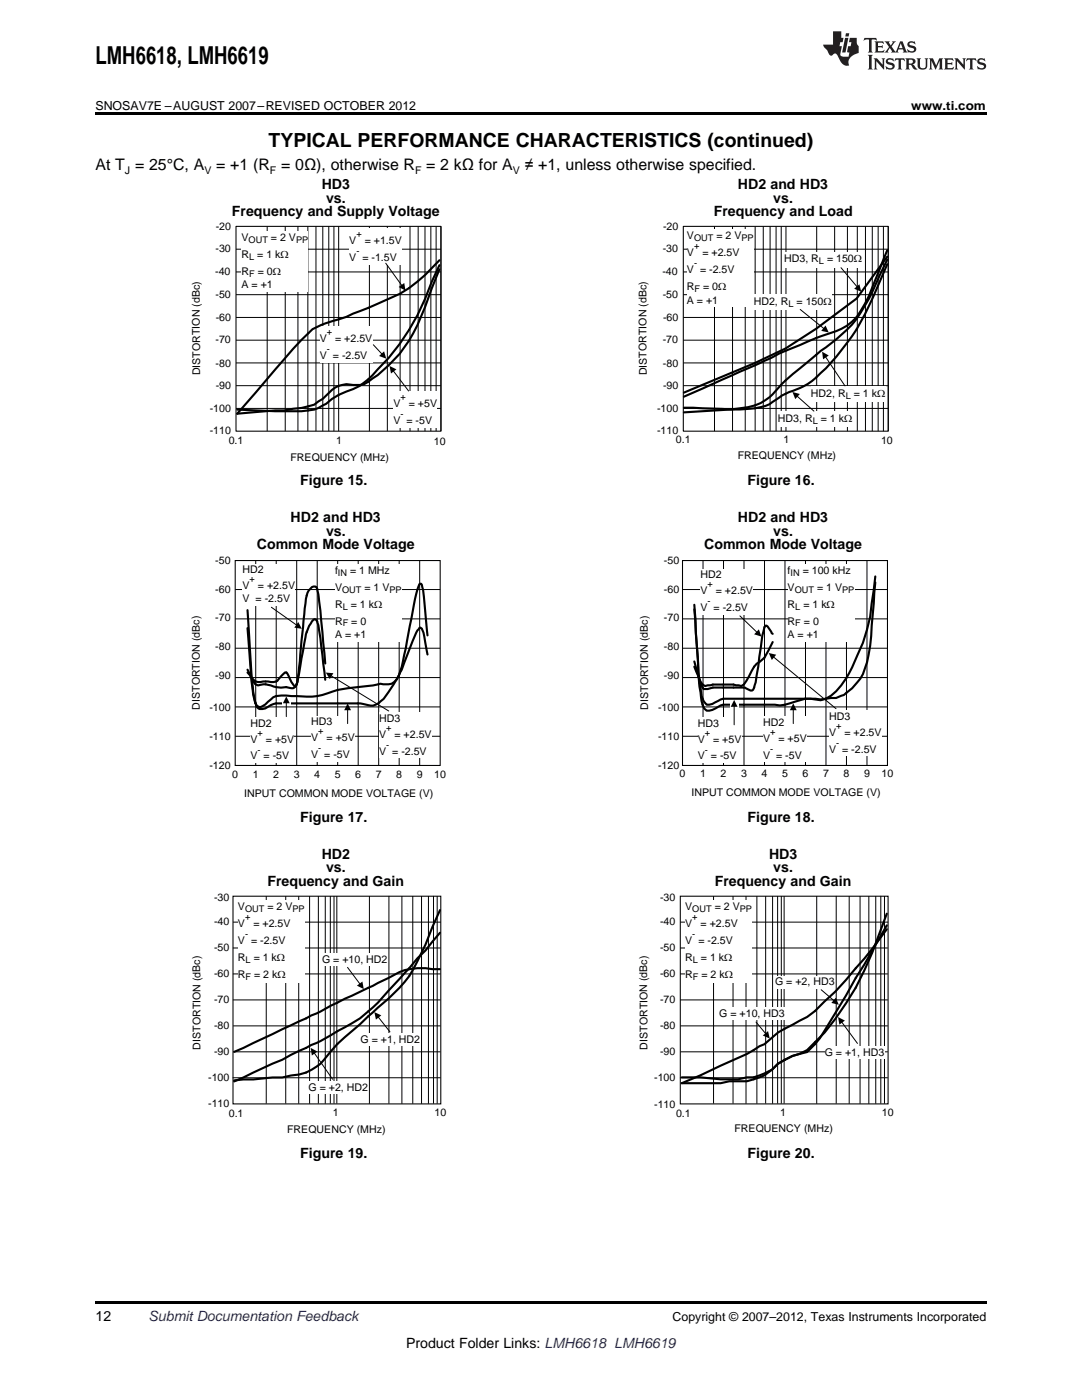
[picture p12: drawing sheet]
<svg xmlns="http://www.w3.org/2000/svg" width="216mm" height="279mm" viewBox="0 0 216 279" stroke-linecap="round" stroke-linejoin="round" font-family="sans-serif">
<defs><g id="words">
<text font-size="4.9" x="19" y="12.8">LMH6618, LMH6619</text>
<text font-size="3.9" x="53.6" y="29.3">TYPICAL PERFORMANCE CHARACTERISTICS (continued)</text>
<g font-size="3.2">
<text x="19" y="34">At T = 25°C, A</text>
<text x="43.1" y="34">= +1 (R = 0Ω), otherwise R = 2 kΩ for A</text>
<text x="104.7" y="34">≠ +1, unless otherwise specified.</text>
</g>
<g font-size="2.8">
<text x="64.2" y="37.7">HD3</text>
<text x="65.1" y="40.4">vs.</text>
<text x="147.2" y="37.7">HD2 and HD3</text>
<text x="154.3" y="40.4">vs.</text>
<text x="46.3" y="43.1">Frequency and Supply Voltage</text>
<text x="142.4" y="43.1">Frequency and Load</text>
<text x="59.9" y="96.8">Figure 15.</text>
<text x="149.2" y="96.8">Figure 16.</text>
<text x="58" y="104.2">HD2 and HD3</text>
<text x="65.1" y="106.9">vs.</text>
<text x="147.2" y="104.2">HD2 and HD3</text>
<text x="154.3" y="106.9">vs.</text>
<text x="51.3" y="109.6">Common Mode Voltage</text>
<text x="140.5" y="109.6">Common Mode Voltage</text>
<text x="59.9" y="164">Figure 17.</text>
<text x="149.2" y="164">Figure 18.</text>
<text x="64.2" y="171.4">HD2</text>
<text x="153.5" y="171.4">HD3</text>
<text x="53.4" y="176.7">Frequency and Gain</text>
<text x="65.1" y="174.1">vs.</text>
<text x="142.6" y="176.7">Frequency and Gain</text>
<text x="154.3" y="174.1">vs.</text>
<text x="59.9" y="231.1">Figure 19.</text>
<text x="149.2" y="231.1">Figure 20.</text>
<text x="19" y="263.6">12</text>
<text x="81" y="269">Product Folder Links: LMH6618 LMH6619</text>
</g>
<text font-size="2.8" fill="#0000c8" x="29.6" y="263.6">Submit Documentation Feedback</text>
<g font-size="2.5">
<text x="19" y="21.9">SNOSAV7E –AUGUST 2007–REVISED OCTOBER 2012</text>
<text x="181.8" y="21.9">www.ti.com</text>
<text x="134.2" y="263.6">Copyright © 2007–2012, Texas Instruments Incorporated</text>
</g>
<g font-size="2.1">
<text x="24.9" y="34.6">J</text>
<text x="40.8" y="34.6">V</text>
<text x="53.9" y="34.6">F</text>
<text x="82.8" y="34.6">F</text>
<text x="102.3" y="34.6">V</text>
<text x="43" y="45.8">-20</text>
<text x="132.3" y="45.8">-20</text>
<text x="137.1" y="47.7">V</text>
<text x="142.9" y="47.7">= 2 V</text>
<text x="43" y="50.3">-30</text>
<text x="48.2" y="48">V</text>
<text x="48.2" y="51.4">R</text>
<text x="51.3" y="51.4">= 1 k:</text>
<text x="54.1" y="48">= 2 V</text>
<text x="69.7" y="48.6">V</text>
<text x="69.7" y="52">V = -1.5V</text>
<text x="72.8" y="48.6">= +1.5V</text>
<text x="132.3" y="50.3">-30</text>
<text x="137.1" y="51.1">V</text>
<text x="140.1" y="51.1">= +2.5V</text>
<text x="156.5" y="52.4">HD3, R</text>
<text x="165" y="52.4">= 150:</text>
<text x="42.9" y="54.9">-40</text>
<text x="43" y="59.4">-50</text>
<text x="48.2" y="57.6">A = +1</text>
<text x="48.2" y="54.8">R</text>
<text x="51.4" y="54.8">= 0:</text>
<text x="132.2" y="54.9">-40</text>
<text x="132.3" y="59.4">-50</text>
<text x="137.1" y="54.5">V = -2.5V</text>
<text x="137.1" y="57.9">R</text>
<text x="140.3" y="57.9">= 0:</text>
<text x="43" y="64">-60</text>
<text x="132.3" y="64">-60</text>
<text x="137.1" y="60.6">A = +1</text>
<text x="150.4" y="60.8">HD2, R</text>
<text x="158.9" y="60.8">= 150:</text>
<text x="43" y="68.5">-70</text>
<text x="63.8" y="68.3">V</text>
<text x="63.8" y="71.7">V</text>
<text x="66.4" y="71.7">= -2.5V</text>
<text x="66.9" y="68.3">= +2.5V</text>
<text x="132.3" y="68.5">-70</text>
<text x="39.9" y="74.9" transform="rotate(-90 39.9 74.9)">DISTORTION (dBc)</text>
<text x="43" y="73.2">-80</text>
<text x="43" y="77.7">-90</text>
<text x="129" y="74.9" transform="rotate(-90 129 74.9)">DISTORTION (dBc)</text>
<text x="132.3" y="73.2">-80</text>
<text x="132.3" y="77.7">-90</text>
<text x="41.9" y="82.1">-100</text>
<text x="78.5" y="81.2">V</text>
<text x="81.6" y="81.2">= +5V</text>
<text x="131.1" y="82.1">-100</text>
<text x="161.8" y="79.2">HD2, R</text>
<text x="170.4" y="79.2">= 1 k:</text>
<text x="41.9" y="86.7">-110</text>
<text x="45.6" y="88.7">0.1</text>
<text x="67.1" y="88.7">1</text>
<text x="78.5" y="84.6">V</text>
<text x="81.1" y="84.6">= -5V</text>
<text x="86.6" y="88.7">10</text>
<text x="131.1" y="86.7">-110</text>
<text x="134.9" y="88.5">0.1</text>
<text x="155.2" y="84.2">HD3, R</text>
<text x="156.3" y="88.5">1</text>
<text x="163.8" y="84.2">= 1 k:</text>
<text x="175.8" y="88.6">10</text>
<text x="58" y="92.1">FREQUENCY (MHz)</text>
<text x="147.2" y="91.6">FREQUENCY (MHz)</text>
<text x="43" y="112.5">-50</text>
<text x="132.5" y="112.5">-50</text>
<text x="43" y="118.3">-60</text>
<text x="48.4" y="114.4">HD2</text>
<text x="48.4" y="117.6">V</text>
<text x="51.5" y="117.6">= +2.5V</text>
<text x="66.9" y="114.5">f</text>
<text x="66.9" y="117.9">V</text>
<text x="69.9" y="114.5">= 1 MHz</text>
<text x="72.7" y="117.9">= 1 V</text>
<text x="132.5" y="118.3">-60</text>
<text x="139.8" y="115.4">HD2</text>
<text x="139.8" y="118.6">V</text>
<text x="142.8" y="118.6">= +2.5V</text>
<text x="157.2" y="114.5">f</text>
<text x="157.2" y="117.9">V</text>
<text x="160.2" y="114.5">= 100 kHz</text>
<text x="163" y="117.9">= 1 V</text>
<text x="43" y="124">-70</text>
<text x="48.4" y="120.2">V = -2.5V</text>
<text x="66.9" y="121.2">R</text>
<text x="66.9" y="124.6">R</text>
<text x="70" y="121.2">= 1 k:</text>
<text x="70.1" y="124.6">= 0</text>
<text x="132.5" y="124">-70</text>
<text x="139.8" y="121.9">V = -2.5V</text>
<text x="157.2" y="121.2">R</text>
<text x="157.2" y="124.6">R</text>
<text x="160.3" y="121.2">= 1 k</text>
<text x="160.4" y="124.6">= 0</text>
<text x="164.9" y="121.2">:</text>
<text x="43" y="129.8">-80</text>
<text x="66.9" y="127.4">A = +1</text>
<text x="132.5" y="129.8">-80</text>
<text x="157.2" y="127.4">A = +1</text>
<text x="43" y="135.5">-90</text>
<text x="132.5" y="135.5">-90</text>
<text x="39.9" y="141.6" transform="rotate(-90 39.9 141.6)">DISTORTION (dBc)</text>
<text x="41.8" y="142">-100</text>
<text x="129.3" y="141.6" transform="rotate(-90 129.3 141.6)">DISTORTION (dBc)</text>
<text x="131.3" y="142">-100</text>
<text x="165.4" y="143.7">HD3</text>
<text x="41.8" y="147.8">-110</text>
<text x="50" y="145">HD2</text>
<text x="50" y="148.2">V</text>
<text x="53.1" y="148.2">= +5V</text>
<text x="62.1" y="144.7">HD3</text>
<text x="62.1" y="147.9">V</text>
<text x="65.2" y="147.9">= +5V</text>
<text x="75.6" y="144">HD3</text>
<text x="75.6" y="147.2">V</text>
<text x="78.7" y="147.2">= +2.5V</text>
<text x="131.3" y="147.8">-110</text>
<text x="139.2" y="145">HD3</text>
<text x="139.2" y="148.2">V</text>
<text x="142.3" y="148.2">= +5V</text>
<text x="152.3" y="144.9">HD2</text>
<text x="152.3" y="148.1">V</text>
<text x="155.3" y="148.1">= +5V</text>
<text x="165.4" y="146.9">V</text>
<text x="168.5" y="146.9">= +2.5V</text>
<text x="41.8" y="153.4">-120</text>
<text x="46.3" y="155.4">0</text>
<text x="50" y="151.6">V</text>
<text x="50.4" y="155.4">1</text>
<text x="52.6" y="151.6">= -5V</text>
<text x="54.5" y="155.4">2</text>
<text x="58.6" y="155.4">3</text>
<text x="62.1" y="151.3">V</text>
<text x="62.7" y="155.4">4</text>
<text x="64.7" y="151.3">= -5V</text>
<text x="66.8" y="155.4">5</text>
<text x="70.9" y="155.4">6</text>
<text x="75" y="155.4">7</text>
<text x="75.6" y="150.6">V = -2.5V</text>
<text x="79.1" y="155.4">8</text>
<text x="83.2" y="155.4">9</text>
<text x="86.7" y="155.4">10</text>
<text x="131.3" y="153.4">-120</text>
<text x="135.6" y="155.1">0</text>
<text x="139.2" y="151.6">V</text>
<text x="139.7" y="155.1">1</text>
<text x="141.8" y="151.6">= -5V</text>
<text x="143.8" y="155.1">2</text>
<text x="147.9" y="155.1">3</text>
<text x="152" y="155.1">4</text>
<text x="152.3" y="151.4">V = -5V</text>
<text x="156" y="155.1">5</text>
<text x="160.1" y="155.1">6</text>
<text x="164.2" y="155.1">7</text>
<text x="165.4" y="150.2">V = -2.5V</text>
<text x="168.3" y="155.1">8</text>
<text x="172.4" y="155.1">9</text>
<text x="175.9" y="155.1">10</text>
<text x="48.7" y="159.2">INPUT COMMON MODE VOLTAGE (V)</text>
<text x="138" y="158.9">INPUT COMMON MODE VOLTAGE (V)</text>
<text x="42.7" y="179.7">-30</text>
<text x="131.7" y="179.7">-30</text>
<text x="42.7" y="184.6">-40</text>
<text x="47.5" y="185">V</text>
<text x="47.5" y="181.6">V</text>
<text x="50.6" y="185">= +2.5V</text>
<text x="53.4" y="181.6">= 2 V</text>
<text x="131.7" y="184.5">-40</text>
<text x="136.7" y="185">V</text>
<text x="136.7" y="181.6">V</text>
<text x="139.8" y="185">= +2.5V</text>
<text x="142.6" y="181.6">= 2 V</text>
<text x="42.7" y="189.8">-50</text>
<text x="47.5" y="188.4">V = -2.5V</text>
<text x="47.5" y="191.8">R</text>
<text x="50.6" y="191.8">= 1 k:</text>
<text x="131.7" y="189.7">-50</text>
<text x="136.7" y="188.4">V = -2.5V</text>
<text x="136.7" y="191.8">R</text>
<text x="139.9" y="191.8">= 1 k:</text>
<text x="42.7" y="195">-60</text>
<text x="47.5" y="195.1">R</text>
<text x="50.7" y="195.1">= 2 k:</text>
<text x="64.3" y="192.2">G = +10, HD2</text>
<text x="131.7" y="194.9">-60</text>
<text x="136.7" y="195.1">R</text>
<text x="140" y="195.1">= 2 k:</text>
<text x="154.7" y="196.6">G = +2, HD3</text>
<text x="42.7" y="200.2">-70</text>
<text x="131.7" y="200.1">-70</text>
<text x="143.5" y="202.9">G = +10, HD3</text>
<text x="40" y="209.5" transform="rotate(-90 40 209.5)">DISTORTION (dBc)</text>
<text x="42.7" y="205.3">-80</text>
<text x="72" y="208.1">G = +1, HD2</text>
<text x="129.2" y="209.5" transform="rotate(-90 129.2 209.5)">DISTORTION (dBc)</text>
<text x="131.7" y="205.3">-80</text>
<text x="41.5" y="215.7">-100</text>
<text x="42.7" y="210.5">-90</text>
<text x="130.5" y="215.6">-100</text>
<text x="131.7" y="210.5">-90</text>
<text x="164.6" y="210.8">G = +1, HD3</text>
<text x="41.5" y="221">-110</text>
<text x="61.6" y="217.7">G = +2, HD2</text>
<text x="130.5" y="221.1">-110</text>
<text x="45.7" y="222.8">0.1</text>
<text x="57.3" y="226.2">FREQUENCY (MHz)</text>
<text x="66.4" y="222.6">1</text>
<text x="86.7" y="222.6">10</text>
<text x="134.9" y="222.8">0.1</text>
<text x="146.6" y="225.9">FREQUENCY (MHz)</text>
<text x="155.6" y="222.6">1</text>
<text x="176" y="222.6">10</text>
</g>
<g font-size="1.8">
<text x="71.1" y="47.3">+</text>
<text x="49.6" y="48.4">OUT</text>
<text x="49.7" y="51.8">L</text>
<text x="59.1" y="48.4">PP</text>
<text x="71.1" y="50.7">-</text>
<text x="138.5" y="48.1">OUT</text>
<text x="138.5" y="49.8">+</text>
<text x="138.5" y="53.2">-</text>
<text x="147.9" y="48.1">PP</text>
<text x="163.4" y="52.8">L</text>
<text x="49.7" y="55.2">F</text>
<text x="138.6" y="58.3">F</text>
<text x="157.3" y="61.2">L</text>
<text x="65.2" y="66.9">+</text>
<text x="65.2" y="70.3">-</text>
<text x="79.9" y="79.8">+</text>
<text x="79.9" y="83.2">-</text>
<text x="168.8" y="79.6">L</text>
<text x="162.2" y="84.6">L</text>
<text x="49.8" y="116.2">+</text>
<text x="67.4" y="114.9">IN</text>
<text x="68.3" y="118.3">OUT</text>
<text x="77.7" y="118.3">PP</text>
<text x="141.2" y="117.2">+</text>
<text x="157.8" y="114.9">IN</text>
<text x="158.6" y="118.3">OUT</text>
<text x="168" y="118.3">PP</text>
<text x="68.4" y="121.6">L</text>
<text x="68.4" y="125">F</text>
<text x="141.2" y="120.6">-</text>
<text x="158.7" y="121.6">L</text>
<text x="158.7" y="125">F</text>
<text x="51.4" y="146.8">+</text>
<text x="63.5" y="146.6">+</text>
<text x="63.5" y="150">-</text>
<text x="77.1" y="145.8">+</text>
<text x="77.1" y="149.2">-</text>
<text x="140.6" y="146.8">+</text>
<text x="153.7" y="146.7">+</text>
<text x="166.8" y="145.5">+</text>
<text x="166.8" y="148.9">-</text>
<text x="51.4" y="150.2">-</text>
<text x="140.6" y="150.2">-</text>
<text x="153.7" y="150.1">-</text>
<text x="48.9" y="183.6">+</text>
<text x="48.9" y="182">OUT</text>
<text x="58.4" y="182">PP</text>
<text x="138.1" y="183.6">+</text>
<text x="138.1" y="182">OUT</text>
<text x="147.6" y="182">PP</text>
<text x="48.9" y="187">-</text>
<text x="138.1" y="187">-</text>
<text x="49" y="192.1">L</text>
<text x="49" y="195.5">F</text>
<text x="138.3" y="192.1">L</text>
<text x="138.3" y="195.5">F</text>
</g>
</g></defs>
<path d="M19 259.7h177.8v.5h-177.8z" fill="#000"/>
<g fill="#fff">
<path d="M66.9 232.9h.3v.7h-.3z"/>
<path d="M156.1 232.9h.4v.7h-.4z"/>
</g>
<g fill="none" stroke="#000" stroke-width=".2">
<path d="M53.1 178.8v41.4M57 178.8v41.4M59.6 178.8v41.5M61.8 178.8v41.5M63.5 178.8v41.4M64.9 178.8v41.5M65.9 178.8v41.4M66.6 178.8v41.4M67.2 178.8v41.4M73.7 178.8v41.5M77.6 178.8v41.4M80.2 178.8v41.5"/>
<path d="M82.4 178.8v41.5M84.1 178.8v41.5M85.5 178.8v41.5M86.5 178.8v41.4M87.2 178.8v41.5M46.5 199.6h41.4M46.5 194.4h41.4M46.5 189.2h41.4M46.5 184h41.5M46.4 215.1h41.5M46.5 209.9h41.4M46.5 204.7h41.4"/>
</g>
<path d="M46.5 178.9h41.5v41.4h-41.5z" fill="none" stroke="#000" stroke-width=".21"/>
<g fill="#fff">
<path d="M47.5 179.6h13.3v16.6h-13.3z" fill-rule="evenodd"/>
<path d="M72 206.2h11.8v2.5h-11.8z" fill-rule="evenodd"/>
</g>
<path d="M75.4 202.9l2.4 3" fill="none" stroke="#000" stroke-width=".2"/>
<path d="M74.7 202l1.4 .6-1.1 .9z" fill="#000"/>
<path d="M61.6 215.8h11.8v2.6h-11.8z" fill-rule="evenodd" fill="#fff"/>
<path d="M62.7 210.1l3.7 5.3" fill="none" stroke="#000" stroke-width=".2"/>
<path d="M62 209.1l1.3 .8-1.1 .7z" fill="#000"/>
<path d="M64.3 190.3h13v2.5h-13z" fill-rule="evenodd" fill="#fff"/>
<g fill="none" stroke="#000" stroke-width=".2">
<path d="M142.4 178.8v41.4M146.3 178.8v41.4M148.9 178.8v41.5M151 178.8v41.5M152.8 178.8v41.4M154.2 178.8v41.5M155.2 178.8v41.4M155.9 178.8v41.4M156.5 178.8v41.4M163 178.8v41.5M166.9 178.8v41.4M169.4 178.8v41.5"/>
<path d="M171.6 178.8v41.5M173.4 178.8v41.5M174.7 178.8v41.5M175.8 178.8v41.4M176.5 178.8v41.5M69.3 193.1l2.6 3.3M135.7 199.6h41.5M135.7 194.4h41.5M135.7 189.2h41.5M135.8 184h41.4M135.7 215.1h41.5M135.8 209.9h41.4"/>
<path d="M135.8 204.7h41.4"/>
</g>
<path d="M71.2 196.7l1.1-.8 .3 1.5z" fill="#000"/>
<path d="M87.8 181.6l-1.5 3.4a60.7 60.7 0 0 1-4.6 9.8 33.3 33.3 0 0 1-6.3 6.3l-5.2 4.7a38.1 38.1 0 0 0-6.2 6.5 10.1 10.1 0 0 1-5.9 2.3l-1.8 .4h-1.9l-7.7 .6M87.8 186.1l-2.9 3.6-1.6 1.6-1.6 1.9-4.2 4.5a29.1 29.1 0 0 1-10.2 8.1l-3.3 2-5.9 2.7-1.8 1-9.6 4.3M87.8 193.4h-1.5a11.5 11.5 0 0 0-8.8 1.8l-3.1 1.6a129.1 129.1 0 0 0-11.2 5.5l-16.5 7.6" fill="none" stroke="#000" stroke-width=".42"/>
<path d="M135.7 178.9h41.5v41.4h-41.5z" fill="none" stroke="#000" stroke-width=".21"/>
<g fill="#fff">
<path d="M136.7 179.6h13.4v16.6h-13.4z" fill-rule="evenodd"/>
<path d="M164.6 208.9h11.9v2.5h-11.9z" fill-rule="evenodd"/>
<path d="M154.7 194.7h11.8v2.6h-11.8z" fill-rule="evenodd"/>
</g>
<path d="M167.9 203.9l3.2 4.3" fill="none" stroke="#000" stroke-width=".2"/>
<path d="M167.2 203l1.4 .7-1.1 .8z" fill="#000"/>
<path d="M143.5 201h13.1v2.5h-13.1z" fill-rule="evenodd" fill="#fff"/>
<path d="M163.9 197.5l2.6 2.2M150.9 204l1.9 2.4" fill="none" stroke="#000" stroke-width=".2"/>
<path d="M166.8 199.1l.6 1.4-1.5-.3zM152.2 206.7l1.1-.9 .3 1.5z" fill="#000"/>
<path d="M176.9 182.3a74.8 74.8 0 0 1-8.1 17.9 39.9 39.9 0 0 1-7.7 9.4l-4.5 1.9M176.9 185.5a116.8 116.8 0 0 1-10.2 12.4l-4.1 3.9-1.5 1.2-5.9 3.1-2.7 2.3-.9 .4a25.4 25.4 0 0 1-6.1 3.1l-9.5 4.3h7.8l1.7-.4a10.6 10.6 0 0 0 9.7-3.5l1.4-.8M176.9 184.7l-4.4 7.8-8 13.2a16.9 16.9 0 0 1-3.4 4.3l-3 .7-1.5 .8M156.6 211.5l-1.4 .8-1.1 1.2-1.6 .7-2.1 .8h-1.4l-1.7 .4h-3.5l-4.1-.4h-3.7" fill="none" stroke="#000" stroke-width=".42"/>
<g fill="#fff">
<path d="M66.9 165.7h.3v.7h-.3z"/>
<path d="M156.1 165.7h.4v.7h-.4z"/>
</g>
<path d="M49.4 125.4a160.2 160.2 0 0 0 1.3 13.9l.3 1.1M49.4 121.8l.1 2.4a134.7 134.7 0 0 0 1.2 14.7l.3 1.5M49.4 134.2l.4 .5a2.38 2.38 0 0 0 2.2 1.4l1.5-.1a1.91 1.91 0 0 0 2.6-1l.3-.3a.68 .68 0 0 1 .8-.5l.9 1.9a1.23 1.23 0 0 0 .9 .9l.2-.4M49.4 133.7l.8 1.6a2 2 0 0 0 1.3 1.5 3.9 3.9 0 0 1 3.1 .2l1.5 .2 1-.1a1.62 1.62 0 0 0 1.9-.1l.2-.4M64.9 132.4l-.2-2a124.8 124.8 0 0 0-1.4-12.9 .65 .65 0 0 0-1.1-.3 3.8 3.8 0 0 0-1.2 3.2l-1.4 13.8-.4 2.4M64.9 135.7l-.2-1.6a72.9 72.9 0 0 0-1.4-10.1l-.5-.4-.6 .4-.2 .5a8.9 8.9 0 0 0-1.3 3.9l-1.5 8.2M79.6 134.8a2.76 2.76 0 0 1-3.7 1.7l-2.5 .4a30.3 30.3 0 0 0-8 1.5 12 12 0 0 1-6.2 .5h-1.1a7 7 0 0 0-3.6 .2l-.5 .5a5.7 5.7 0 0 1-2.1 1.6 1.2 1.2 0 0 1-.9-.8M79.6 134.8l-1 1.8a14.1 14.1 0 0 1-3.1 3.8 2.16 2.16 0 0 1-2.1 .3l-1.5-.3h-16.8l-1.1 .3a2.51 2.51 0 0 1-2.4 .7l-.3-.2-.3-.8M85.3 126.8l-.2-1.4a54.6 54.6 0 0 0-.9-8.7l-.3-.2a9.4 9.4 0 0 0-1.3 4.3l-.3 1.3a111.7 111.7 0 0 1-2.5 11.9l-.2 .8M85.3 130.6l-.8-4.3a1.09 1.09 0 0 0-.6-1.1l-.8 1.1-2.9 7.4-.6 1.1" fill="none" stroke="#000" stroke-width=".42"/>
<g fill="none" stroke="#000" stroke-width=".2">
<path d="M46.9 117.7h40.9M51 111.9v40.9M55.1 111.9v40.9M59.2 111.9v40.9M63.3 111.9v40.9M67.4 111.9v40.9M71.5 111.9v40.9M75.6 111.9v40.9M79.7 111.9v40.9M83.7 111.9v40.9M46.9 135.2h40.9M46.9 129.4h40.9"/>
<path d="M46.9 123.5h40.9M46.9 146.9h40.9M46.9 141.1h40.9"/>
</g>
<path d="M46.9 111.9h40.9v40.9h-40.9z" fill="none" stroke="#000" stroke-width=".21"/>
<g fill="#fff">
<path d="M66.9 112.5h13.3v15.5h-13.3z" fill-rule="evenodd"/>
<path d="M50 143.1h8.7v9.2h-8.7z" fill-rule="evenodd"/>
<path d="M62.1 142.8h8.7v9.2h-8.7z" fill-rule="evenodd"/>
<path d="M75.6 142.1h10.5v9.2h-10.5z" fill-rule="evenodd"/>
</g>
<path d="M54.2 121.2l5.1 3.6M66 134.8l11.6 7.1M69.4 141.6v2.8" fill="none" stroke="#000" stroke-width=".2"/>
<path d="M59.5 124.1l.7 1.4-1.5-.2zM65 134.2l1.5 .2-.7 1.1zM69.4 140.4l.6 1.3h-1.3z" fill="#000"/>
<path d="M56.2 140h1.8v.9h-1.8z" fill-rule="evenodd" fill="#fff"/>
<path d="M57.1 140.2v2.8" fill="none" stroke="#000" stroke-width=".2"/>
<path d="M57.1 139l.7 1.4h-1.4z" fill="#000"/>
<g fill="#fff">
<path d="M48.4 117.1h9.5v3.8h-9.5z" fill-rule="evenodd"/>
<path d="M48.4 112.5h10.5v5.7h-10.5z" fill-rule="evenodd"/>
</g>
<g fill="none" stroke="#000" stroke-width=".2">
<path d="M136.2 117.7h40.9M140.3 111.9v40.9M144.4 111.9v40.9M148.5 111.9v40.9M152.5 111.9v40.9M156.6 111.9v40.9M160.7 111.9v40.9M164.8 111.9v40.9M168.9 111.9v40.9M173 111.9v40.9M136.2 135.2h40.9M136.2 129.4h40.9"/>
<path d="M136.2 123.5h40.9M136.2 146.9h40.9M136.2 141.1h40.9"/>
</g>
<path d="M136.2 111.9h40.9v40.9h-40.9z" fill="none" stroke="#000" stroke-width=".21"/>
<g fill="#fff">
<path d="M157.2 112.5h13.3v15.5h-13.3z" fill-rule="evenodd"/>
<path d="M139.2 143.1h8.8v9.2h-8.8z" fill-rule="evenodd"/>
<path d="M152.3 143h8.7v9.1h-8.7z" fill-rule="evenodd"/>
<path d="M139.8 113.5h10.5v9.1h-10.5z" fill-rule="evenodd"/>
<path d="M165.4 141.8h10.5v9.1h-10.5z" fill-rule="evenodd"/>
</g>
<path d="M147.6 122.9l3.5 3.3M154.3 131.1l12.5 10.3M158.3 141.6v2.8" fill="none" stroke="#000" stroke-width=".2"/>
<path d="M151.4 125.6l.5 1.4-1.4-.4zM153.4 130.3l1.5 .4-.9 1zM158.3 140.4l.7 1.3h-1.4z" fill="#000"/>
<path d="M174.7 115l-.8 5.4a29.6 29.6 0 0 1-2.8 10.4 18.6 18.6 0 0 1-5.3 8.1l-1 .5M174.7 116.2l-.8 8.7a27.6 27.6 0 0 1-1.7 9.6l-1.1 1.7a10.6 10.6 0 0 1-2.7 2.5l-1.6 .6-2 .1M138.5 120.7l.8 11.2a55.9 55.9 0 0 0 .9 8.7 1.32 1.32 0 0 0 1.9 1.1l2.2-1.1h10.3a7 7 0 0 0 4-.6l2.1-.6M138.5 121.6l.8 10a43.5 43.5 0 0 0 .9 7.8l.8 1.2a3.4 3.4 0 0 0 2.3-.7l1-.5h16.4M154.2 126.5l-1-1.5-.5-.1-.2 .3-.4 1.6-1.3 9.4-.3 1-.4 .6h-.3l-1.2-.6h-6.4l-1 .3h-.8l-.6-1.2-1.3-4.3M154.2 128.1l-.8 1.7a4.5 4.5 0 0 1-2.4 2.7l-.5 .5-1.1 2a3.8 3.8 0 0 1-1.5 1.9l-1.5-.3h-4.2l-1.5 .3-.5-.3-.4-.6-1.3-3M160.7 139.4l3.1 .3 1-.3M160.7 139.4l3.1 .2 1-.2" fill="none" stroke="#000" stroke-width=".42"/>
<path d="M145.6 140.1h1.8v1.1h-1.8z" fill-rule="evenodd" fill="#fff"/>
<path d="M146.5 140.9v3.8" fill="none" stroke="#000" stroke-width=".2"/>
<path d="M146.5 139.7l.7 1.4h-1.4z" fill="#000"/>
<g fill="#fff">
<path d="M66.9 98.6h.3v.7h-.3z"/>
<path d="M156.1 98.6h.4v.7h-.4z"/>
</g>
<g fill="none" stroke="#000" stroke-width=".2">
<path d="M47.1 58.8h40.9M47.1 54.3h40.9M47.1 49.7h40.9M53.3 45.2v40.9M56.9 45.2v40.9M59.4 45.2v40.9M61.4 45.2v40.9M63 45.2v40.9M64.4 45.2v40.9M65.6 45.2v40.9M66.6 45.2v40.9M67.6 45.2v40.9"/>
<path d="M73.7 45.2v40.9M77.3 45.2v40.9M79.8 45.2v40.9M81.8 45.2v40.9M83.4 45.2v40.9M84.8 45.2v40.9M86 45.2v40.9M87 45.2v40.9M88 45.2v40.9M47.1 77h40.9M47.1 72.4h40.9M47.1 67.9h40.9"/>
<path d="M47.1 63.4h40.9M47.1 81.5h40.9"/>
</g>
<path d="M47.1 45.2h40.9v40.9h-40.9z" fill="none" stroke="#000" stroke-width=".21"/>
<g fill="#fff">
<path d="M48.2 46h13.3v12.2h-13.3z" fill-rule="evenodd"/>
<path d="M69.7 45.5h10.5v7.2h-10.5z" fill-rule="evenodd"/>
<path d="M63.8 65.1h10.5v7.2h-10.5z" fill-rule="evenodd"/>
<path d="M78.5 78h8.7v7.2h-8.7z" fill-rule="evenodd"/>
</g>
<g fill="none" stroke="#000" stroke-width=".2">
<path d="M77 52.5l3.2 4.5M136.3 58.8h40.9M136.3 54.3h40.9M136.3 49.7h40.9M142.6 45.2v40.9M146.2 45.2v40.9M148.7 45.2v40.9M150.7 45.2v40.9M152.3 45.2v40.9M153.7 45.2v40.9M154.9 45.2v40.9M155.9 45.2v40.9"/>
<path d="M156.8 45.2v40.9M163 45.2v40.9M166.5 45.2v40.9M169.1 45.2v40.9M171.1 45.2v40.9M172.7 45.2v40.9M174.1 45.2v40.9M175.2 45.2v40.9M176.3 45.2v40.9M177.2 45.2v40.9M74.5 68.8l1.8 1.9M78.5 74l3 4"/>
<path d="M136.3 77h40.9M136.3 72.4h40.9M136.3 67.9h40.9M136.3 63.4h40.9M136.3 81.5h40.9"/>
</g>
<path d="M79.6 57.3l1.1-.8 .2 1.5zM75.6 71l1-.9 .5 1.5zM77.7 73l1.4 .7-1.1 .8z" fill="#000"/>
<path d="M87.7 51.9a31.8 31.8 0 0 1-7.9 6.8l-10.7 4.5-4.2 1.3-2.5 1.2-3.9 3.9-11.2 13 7.6-.7h1.9l3.4-.5 2.5-.6 1.7-1.2a9.3 9.3 0 0 1 3.2-2.6l1.5-.3a5.2 5.2 0 0 0 5.3-1.2 25.3 25.3 0 0 0 8.9-10.6l4.4-11.2M87.7 52.9l-1.5 3.3a47 47 0 0 1-11.8 18.7l-.9 .8a9.8 9.8 0 0 1-4.4 2.4l-1.5 .7-1.4 .8a8.5 8.5 0 0 1-6 2.5h-5.3l-7.6-.4" fill="none" stroke="#000" stroke-width=".42"/>
<path d="M136.3 45.2h40.9v40.9h-40.9z" fill="none" stroke="#000" stroke-width=".21"/>
<path d="M137.1 45.7h13.3v15.6h-13.3z" fill-rule="evenodd" fill="#fff"/>
<path d="M177 51.2l-6.1 8.4-8 6-6.2 3.9-6.1 2.9-14.1 6M177 51.8l-1.4 3a40.8 40.8 0 0 1-5.6 10 36.9 36.9 0 0 1-6.2 5.2l-5.6 4.6a27.2 27.2 0 0 0-4 4.1 9.5 9.5 0 0 1-6.6 2.8l-1.7 .2-9.4 .6M177 52.7a107.1 107.1 0 0 1-6.1 13 42.7 42.7 0 0 1-9.7 10.9l-1.6 .8-3.6 1.5-1.8 1.3a7.5 7.5 0 0 1-4.9 1.4 61.1 61.1 0 0 1-9.1-.1l-3.7-.1M177 50l-2.9 7.1a25.4 25.4 0 0 1-3.2 6.2 11 11 0 0 1-6.1 3.5l-3.6 1.4a81.3 81.3 0 0 0-9.5 4.2l-15.2 6.8" fill="none" stroke="#000" stroke-width=".42"/>
<g fill="#fff">
<path d="M161.8 77.2h14.8v3h-14.8z" fill-rule="evenodd"/>
<path d="M155.2 82.2h14.8v3h-14.8z" fill-rule="evenodd"/>
<path d="M156.5 50.4h15.5v3h-15.5z" fill-rule="evenodd"/>
<path d="M150.4 58.8h15.5v3h-15.5z" fill-rule="evenodd"/>
</g>
<path d="M167.8 53.4l3.3 3.9M159 79l3.4 3.1M159.7 61.8l4.7 3.8M164.7 71.2l3.9 5.8" fill="none" stroke="#000" stroke-width=".2"/>
<path d="M170.4 57.6l1.1-.9 .3 1.5zM158.1 78.2l1.5 .4-.9 1.1zM164 70.2l1.4 .8-1.2 .7zM164.7 65l.7 1.4-1.5-.4z" fill="#000"/>
<path d="M19 22.5h177.8v.5h-177.8z" fill="#000"/>
<g fill="#231f20">
<path d="M172.5 7.6l-.1 .5 .4-.2h.6v.1v2.1l-.2 .4h.9l-.2-.4v-2.1l.1-.1h.5l.5 .2-.2-.5zM174.5 8.3l.2 .3v1.5l-.2 .4h1.8l.2-.6a1.04 1.04 0 0 1-1.3 .2v-.7h.6l.3 .2v-.6l-.3 .2h-.6v-.6l.8-.1 .4 .3-.2-.5zM176.5 8.3l.9 1.1-.9 1.1h.8l-.2-.2 .4-.7 .5 .7-.2 .2h1.5l-.2-.2 .2-.4h.9l.1 .4-.2 .2h1l-.3-.3-.7-1.9h-.5l-.9 2-.8-1 .9-1h-.8l.1 .3-.4 .5-.3-.6 .1-.2zM179.7 8.6l.4 1h-.7zM181.3 8.4a.63 .63 0 0 0-.2 .7 .63 .63 0 0 0 .6 .4l.6 .2 .1 .2a.75 .75 0 0 1-.7 .4 .75 .75 0 0 1-.6-.5l.1 .7 .1-.1a1.11 1.11 0 0 0 1.5-.6 1.13 1.13 0 0 0-1.2-.8l-.1-.4a1.04 1.04 0 0 1 1.2 .2l-.2-.5-.2 .1-.4-.2zM173.2 10.9l.2 .4v2.2l-.2 .4h1l-.3-.4v-2.2l.3-.4zM174.3 11.6l.3 .4v1.5l-.3 .4h.8l-.2-.4v-1.3l1.5 1.7v-1.9l.2-.4h-.7l.2 .4v.9l-1.1-1.3zM177 11.8a.62 .62 0 0 0-.2 .7 .62 .62 0 0 0 .6 .4l.6 .1 .1 .3a.76 .76 0 0 1-.7 .3 .76 .76 0 0 1-.7-.4l.2 .7 .1-.1a1.11 1.11 0 0 0 1.5-.6 1.13 1.13 0 0 0-1.2-.8l-.1-.4a1.04 1.04 0 0 1 1.2 .2l-.2-.6-.2 .1-.5-.1zM178.7 11.6l-.2 .6a.61 .61 0 0 1 .8-.3v1.6l-.2 .4h.9l-.2-.4v-1.6a.63 .63 0 0 1 .7 .3l-.1-.6zM180.6 11.6l.3 .4v1.5l-.3 .4h1l-.2-.2-.1-.8 .6 .2a.76 .76 0 0 0 1.2 .7l-1-1a.58 .58 0 0 0 .6-.5 .58 .58 0 0 0-.5-.6zM181.4 11.9h.1a.45 .45 0 0 1 .5 .1 .45 .45 0 0 1 .1 .5l-.8 .2zM182.9 11.6l.2 .2a2.17 2.17 0 0 0 .3 1.9 .99 .99 0 0 0 1.6-.6v-1.1l.2-.4h-.7l.2 .2a1.92 1.92 0 0 1-.2 1.8 .6 .6 0 0 1-.9-.5v-1.1l.2-.4zM185.4 11.6l.2 .4v1.5l-.2 .4h.7l-.2-.4v-1.4l.8 1.8 .8-1.8v1.4l-.2 .4h.9l-.2-.4v-1.5l.2-.4h-.8l-.6 1.5-.6-1.5zM188.4 11.6l.2 .4v1.5l-.2 .4h1.8l.1-.6a1.04 1.04 0 0 1-1.2 .1v-.6h.5l.4 .2v-.6l-.4 .2h-.5v-.7h.8l.3 .3-.1-.6zM190.5 11.6l.2 .4v1.5l-.2 .4h.7l-.2-.4v-1.3l1.5 1.7v-1.9l.2-.4h-.7l.2 .4v.9l-1.1-1.3zM192.9 11.6l-.1 .6a.61 .61 0 0 1 .7-.3l.1 1.6-.3 .4h1l-.3-.4 .1-1.6a.63 .63 0 0 1 .7 .3l-.1-.6zM195.2 11.8a.62 .62 0 0 0-.2 .7 .62 .62 0 0 0 .6 .4l.6 .1 .1 .3a.76 .76 0 0 1-.7 .3 .76 .76 0 0 1-.6-.4l.1 .7 .1-.1a1.11 1.11 0 0 0 1.6-.6 1.13 1.13 0 0 0-1.3-.8l-.1-.4a1.04 1.04 0 0 1 1.2 .2l-.1-.6-.2 .1-.5-.1z"/>
<path d="M166.2 6.3v2.6h-1.9v.4l.8 .9a.91 .91 0 0 0 1 .8 .56 .56 0 0 1 .5-.3 .56 .56 0 0 1 .5 .3l.4 .8a1.53 1.53 0 0 0 1.9 1.2 1.54 1.54 0 0 1 1-2.1l.9-.3v-1.4a1.52 1.52 0 0 1-.4-1.6h-1.3l-.2 .8h.5l-.2 .8h-.5l-.1 1v.2l.4 .1-.2 .8a1.93 1.93 0 0 1-1.6-.3l.3-1.8h-.5l.2-.8h.4l.2-.8h-.4v-1.3zM168.6 7.6l-.6 2.9h.7l.6-2.9zM168.8 6.6l-.1 .7h.6l.2-.7z"/>
</g>
<use href="#words"/>
</svg>
